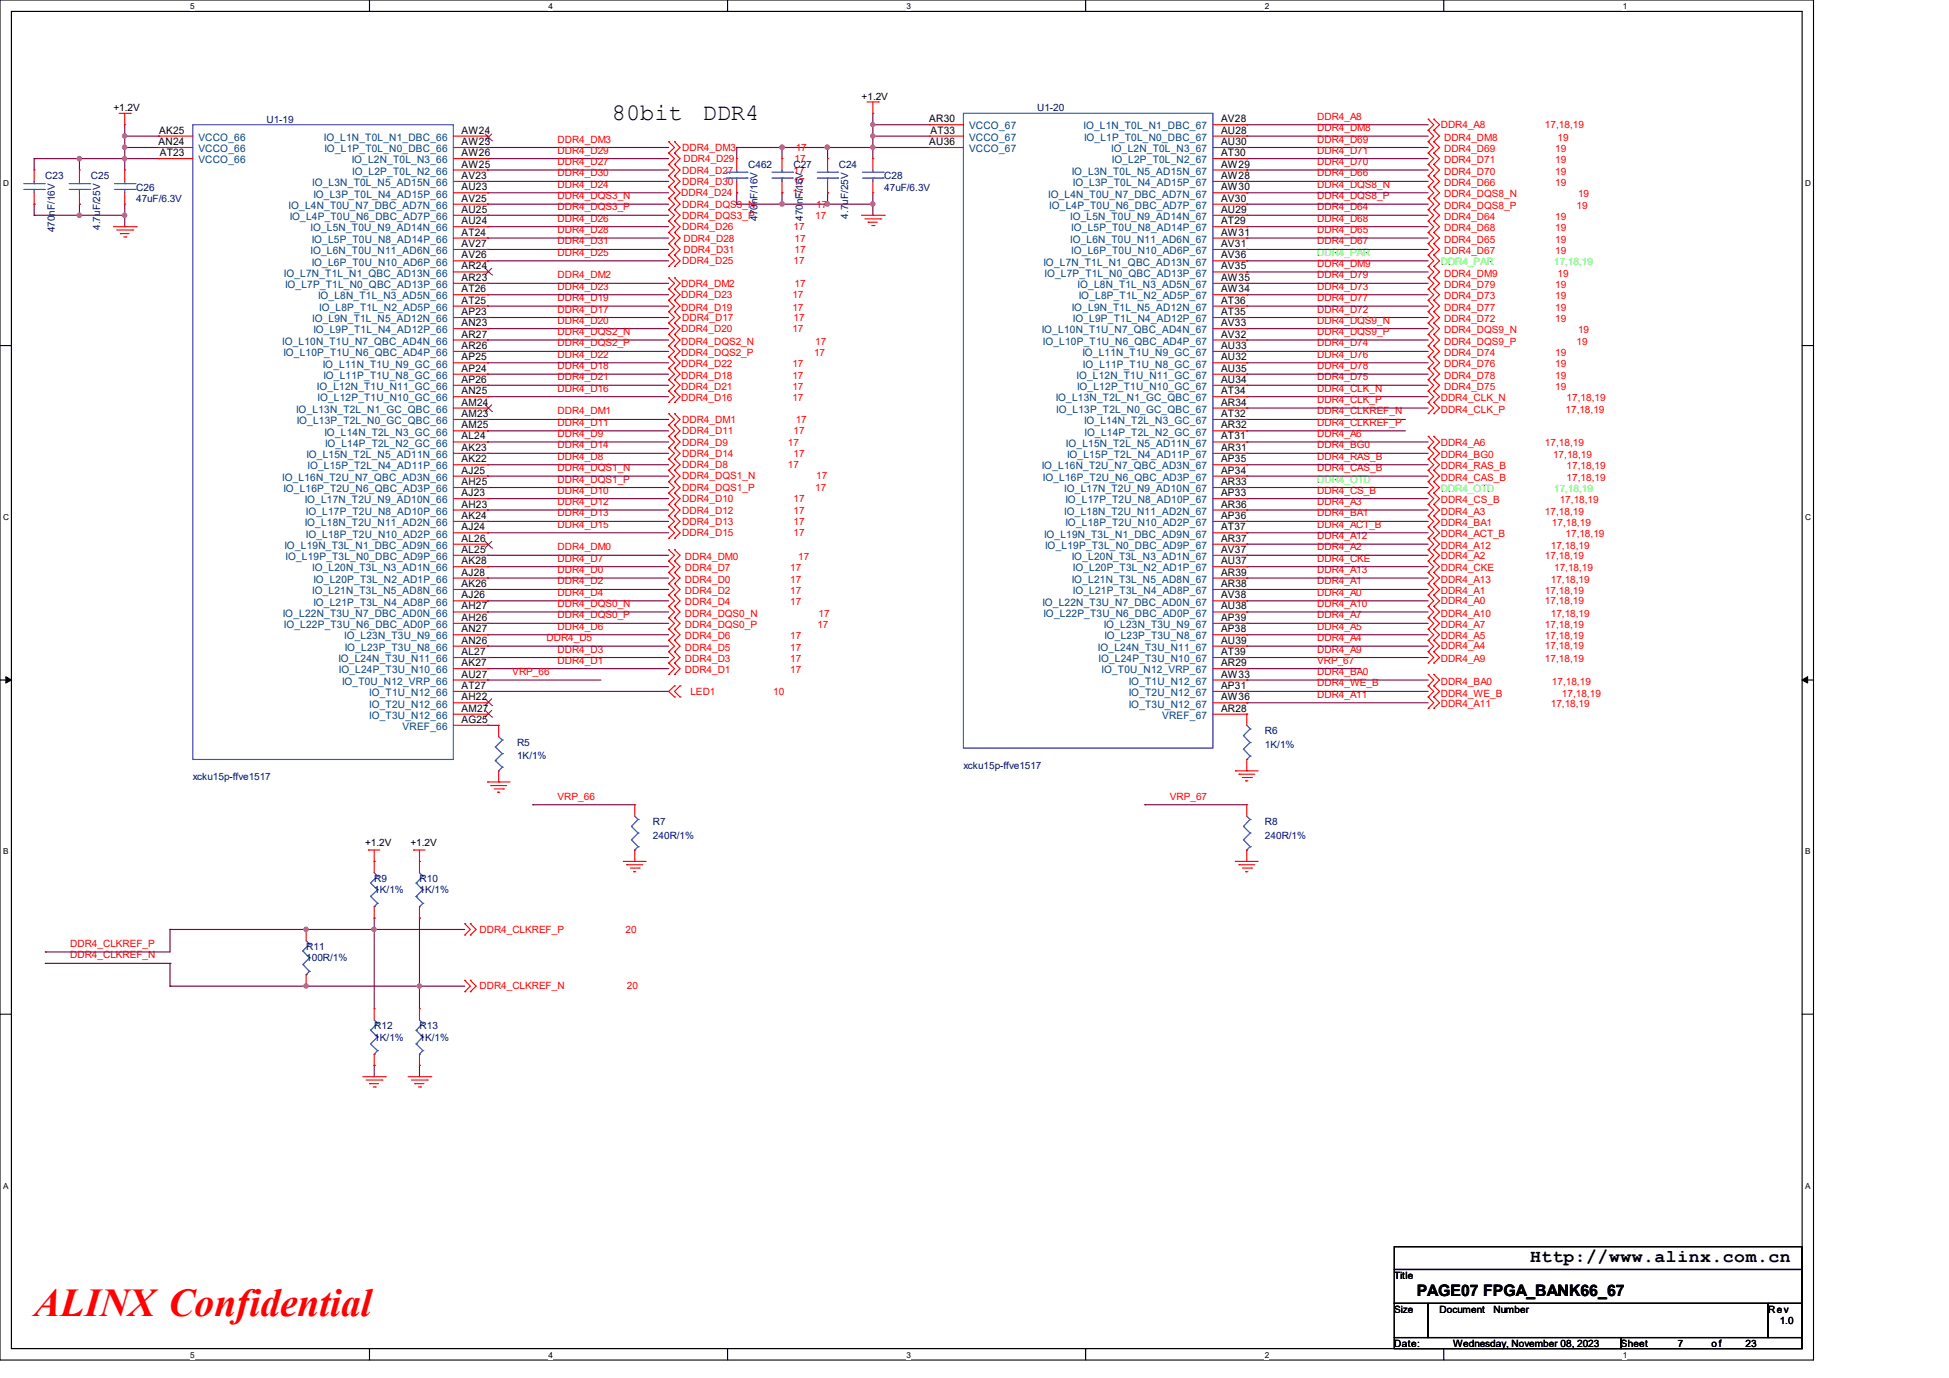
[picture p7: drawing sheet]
<svg xmlns="http://www.w3.org/2000/svg" width="297mm" height="210mm" viewBox="0 0 297 210" stroke-linecap="round" stroke-linejoin="round" font-family="sans-serif">
<defs><g id="words">
<text font-size="6" fill="#f00" x="5.2" y="200.6">ALINX Confidential</text>
<g font-size="3.6">
<text x="93.3" y="18.3">80bit</text>
<text x="107.1" y="18.3">DDR4</text>
</g>
<text font-size="2.8" x="233.2" y="192.3">Http://www.alinx.com.cn</text>
<text font-size="2.4" x="215.9" y="197.4">PAGE07 FPGA_BANK66_67</text>
<g font-size="1.6">
<text x="24.2" y="22.1">AN24</text>
<text x="24.3" y="20.4">AK25</text>
<text x="24.3" y="23.8">AT23</text>
<text x="70.3" y="20.4">AW24</text>
<text x="70.3" y="22.1">AW23</text>
<text x="70.3" y="23.8">AW26</text>
<text x="141.6" y="18.6">AR30</text>
<text x="141.6" y="22.1">AU36</text>
<text x="141.8" y="20.4">AT33</text>
<text x="186.1" y="18.6">AV28</text>
<text x="186.1" y="20.4">AU28</text>
<text x="186.1" y="22.1">AU30</text>
<text x="186.1" y="23.8">AT30</text>
<text x="70.3" y="25.5">AW25</text>
<text x="70.3" y="27.3">AV23</text>
<text x="70.3" y="29">AU23</text>
<text x="186.1" y="25.5">AW29</text>
<text x="186.1" y="27.3">AW28</text>
<text x="186.1" y="29">AW30</text>
<text x="70.3" y="30.7">AV25</text>
<text x="70.3" y="32.4">AU25</text>
<text x="70.3" y="34.2">AU24</text>
<text x="70.3" y="35.9">AT24</text>
<text x="186.1" y="30.7">AV30</text>
<text x="186.1" y="32.4">AU29</text>
<text x="186.1" y="34.2">AT29</text>
<text x="186.1" y="35.9">AW31</text>
<text x="70.3" y="37.6">AV27</text>
<text x="70.3" y="39.4">AV26</text>
<text x="70.3" y="41.1">AR24</text>
<text x="186.1" y="37.6">AV31</text>
<text x="186.1" y="39.4">AV36</text>
<text x="186.1" y="41.1">AV35</text>
<text x="70.3" y="42.8">AR23</text>
<text x="70.3" y="44.5">AT26</text>
<text x="70.3" y="46.3">AT25</text>
<text x="186.1" y="42.8">AW35</text>
<text x="186.1" y="44.5">AW34</text>
<text x="186.1" y="46.3">AT36</text>
<text x="70.3" y="51.4">AR27</text>
<text x="70.3" y="53.2">AR26</text>
<text x="70.3" y="48">AP23</text>
<text x="70.3" y="49.7">AN23</text>
<text x="186.1" y="49.7">AV33</text>
<text x="186.1" y="51.4">AV32</text>
<text x="186.1" y="53.2">AU33</text>
<text x="186.1" y="48">AT35</text>
<text x="70.3" y="54.9">AP25</text>
<text x="70.3" y="56.6">AP24</text>
<text x="70.3" y="58.3">AP26</text>
<text x="186.1" y="54.9">AU32</text>
<text x="186.1" y="56.6">AU35</text>
<text x="186.1" y="58.3">AU34</text>
<text x="70.3" y="60.1">AN25</text>
<text x="70.3" y="61.8">AM24</text>
<text x="70.3" y="63.5">AM23</text>
<text x="70.3" y="65.3">AM25</text>
<text x="186.1" y="60.1">AT34</text>
<text x="186.1" y="61.8">AR34</text>
<text x="186.1" y="63.5">AT32</text>
<text x="186.1" y="65.3">AR32</text>
<text x="70.3" y="67">AL24</text>
<text x="70.3" y="68.7">AK23</text>
<text x="70.3" y="70.4">AK22</text>
<text x="186.1" y="67">AT31</text>
<text x="186.1" y="68.7">AR31</text>
<text x="186.1" y="70.4">AP35</text>
<text x="70.3" y="72.2">AJ25</text>
<text x="70.3" y="73.9">AH25</text>
<text x="70.3" y="75.6">AJ23</text>
<text x="70.3" y="77.3">AH23</text>
<text x="186.1" y="72.2">AP34</text>
<text x="186.1" y="73.9">AR33</text>
<text x="186.1" y="75.6">AP33</text>
<text x="186.1" y="77.3">AR36</text>
<text x="70.3" y="79.1">AK24</text>
<text x="70.3" y="80.8">AJ24</text>
<text x="70.3" y="82.6">AL26</text>
<text x="186.1" y="79.1">AP36</text>
<text x="186.1" y="80.8">AT37</text>
<text x="186.1" y="82.6">AR37</text>
<text x="70.3" y="84.2">AL25</text>
<text x="70.3" y="86">AK28</text>
<text x="70.3" y="87.7">AJ28</text>
<text x="70.3" y="89.5">AK26</text>
<text x="186.1" y="84.2">AV37</text>
<text x="186.1" y="86">AU37</text>
<text x="186.1" y="87.7">AR39</text>
<text x="186.1" y="89.5">AR38</text>
<text x="70.3" y="91.2">AJ26</text>
<text x="70.3" y="92.9">AH27</text>
<text x="70.3" y="94.6">AH26</text>
<text x="186.1" y="91.2">AV38</text>
<text x="186.1" y="92.9">AU38</text>
<text x="186.1" y="94.6">AP39</text>
<text x="70.3" y="96.4">AN27</text>
<text x="70.3" y="98.1">AN26</text>
<text x="70.3" y="99.8">AL27</text>
<text x="70.3" y="101.5">AK27</text>
<text x="186.1" y="96.4">AP38</text>
<text x="186.1" y="98.1">AU39</text>
<text x="186.1" y="99.8">AT39</text>
<text x="186.1" y="101.5">AR29</text>
<text x="70.3" y="103.3">AU27</text>
<text x="70.3" y="105">AT27</text>
<text x="70.3" y="106.7">AH22</text>
<text x="186.1" y="103.3">AW33</text>
<text x="186.1" y="105">AP31</text>
<text x="186.1" y="106.7">AW36</text>
<text x="70.3" y="108.5">AM27</text>
<text x="70.3" y="110.2">AG25</text>
<text x="186.1" y="108.5">AR28</text>
</g>
<g font-size="1.6" fill="#004080">
<text x="30.2" y="21.5">VCCO_66</text>
<text x="30.2" y="23.2">VCCO_66</text>
<text x="49.4" y="21.5">IO_L1N_T0L_N1_DBC_66</text>
<text x="49.4" y="23.2">IO_L1P_T0L_N0_DBC_66</text>
<text x="147.7" y="19.7">VCCO_67</text>
<text x="147.7" y="21.5">VCCO_67</text>
<text x="147.7" y="23.2">VCCO_67</text>
<text x="165.1" y="19.7">IO_L1N_T0L_N1_DBC_67</text>
<text x="165.2" y="21.5">IO_L1P_T0L_N0_DBC_67</text>
<text x="169.3" y="23.2">IO_L2N_T0L_N3_67</text>
<text x="30.2" y="24.9">VCCO_66</text>
<text x="47.6" y="28.4">IO_L3N_T0L_N5_AD15N_66</text>
<text x="53.6" y="24.9">IO_L2N_T0L_N3_66</text>
<text x="53.7" y="26.6">IO_L2P_T0L_N2_66</text>
<text x="163.3" y="26.6">IO_L3N_T0L_N5_AD15N_67</text>
<text x="163.5" y="28.4">IO_L3P_T0L_N4_AD15P_67</text>
<text x="169.4" y="24.9">IO_L2P_T0L_N2_67</text>
<text x="44" y="31.8">IO_L4N_T0U_N7_DBC_AD7N_66</text>
<text x="44.2" y="33.5">IO_L4P_T0U_N6_DBC_AD7P_66</text>
<text x="47.3" y="35.3">IO_L5N_T0U_N9_AD14N_66</text>
<text x="47.8" y="30.1">IO_L3P_T0L_N4_AD15P_66</text>
<text x="159.7" y="30.1">IO_L4N_T0U_N7_DBC_AD7N_67</text>
<text x="159.9" y="31.8">IO_L4P_T0U_N6_DBC_AD7P_67</text>
<text x="163.1" y="33.5">IO_L5N_T0U_N9_AD14N_67</text>
<text x="163.2" y="35.3">IO_L5P_T0U_N8_AD14P_67</text>
<text x="47.3" y="38.7">IO_L6N_T0U_N11_AD6N_66</text>
<text x="47.5" y="37">IO_L5P_T0U_N8_AD14P_66</text>
<text x="47.5" y="40.5">IO_L6P_T0U_N10_AD6P_66</text>
<text x="159" y="40.5">IO_L7N_T1L_N1_QBC_AD13N_67</text>
<text x="163.1" y="37">IO_L6N_T0U_N11_AD6N_67</text>
<text x="163.2" y="38.7">IO_L6P_T0U_N10_AD6P_67</text>
<text x="43.3" y="42.2">IO_L7N_T1L_N1_QBC_AD13N_66</text>
<text x="43.4" y="43.9">IO_L7P_T1L_N0_QBC_AD13P_66</text>
<text x="48.5" y="45.6">IO_L8N_T1L_N3_AD5N_66</text>
<text x="48.6" y="47.4">IO_L8P_T1L_N2_AD5P_66</text>
<text x="159.2" y="42.2">IO_L7P_T1L_N0_QBC_AD13P_67</text>
<text x="163.3" y="47.4">IO_L9N_T1L_N5_AD12N_67</text>
<text x="164.2" y="43.9">IO_L8N_T1L_N3_AD5N_67</text>
<text x="164.4" y="45.6">IO_L8P_T1L_N2_AD5P_67</text>
<text x="43" y="52.5">IO_L10N_T1U_N7_QBC_AD4N_66</text>
<text x="47.6" y="49.1">IO_L9N_T1L_N5_AD12N_66</text>
<text x="47.8" y="50.8">IO_L9P_T1L_N4_AD12P_66</text>
<text x="158.8" y="50.8">IO_L10N_T1U_N7_QBC_AD4N_67</text>
<text x="158.9" y="52.5">IO_L10P_T1U_N6_QBC_AD4P_67</text>
<text x="163.5" y="49.1">IO_L9P_T1L_N4_AD12P_67</text>
<text x="43.2" y="54.3">IO_L10P_T1U_N6_QBC_AD4P_66</text>
<text x="48.3" y="59.4">IO_L12N_T1U_N11_GC_66</text>
<text x="49.2" y="56">IO_L11N_T1U_N9_GC_66</text>
<text x="49.3" y="57.7">IO_L11P_T1U_N8_GC_66</text>
<text x="164.1" y="57.7">IO_L12N_T1U_N11_GC_67</text>
<text x="164.1" y="59.4">IO_L12P_T1U_N10_GC_67</text>
<text x="164.9" y="54.3">IO_L11N_T1U_N9_GC_67</text>
<text x="165" y="56">IO_L11P_T1U_N8_GC_67</text>
<text x="45.1" y="62.9">IO_L13N_T2L_N1_GC_QBC_66</text>
<text x="45.2" y="64.6">IO_L13P_T2L_N0_GC_QBC_66</text>
<text x="48.4" y="61.2">IO_L12P_T1U_N10_GC_66</text>
<text x="160.9" y="61.2">IO_L13N_T2L_N1_GC_QBC_67</text>
<text x="161" y="62.9">IO_L13P_T2L_N0_GC_QBC_67</text>
<text x="165.2" y="64.6">IO_L14N_T2L_N3_GC_67</text>
<text x="46.7" y="69.8">IO_L15N_T2L_N5_AD11N_66</text>
<text x="46.9" y="71.5">IO_L15P_T2L_N4_AD11P_66</text>
<text x="49.4" y="66.4">IO_L14N_T2L_N3_GC_66</text>
<text x="49.5" y="68.1">IO_L14P_T2L_N2_GC_66</text>
<text x="158.8" y="71.5">IO_L16N_T2U_N7_QBC_AD3N_67</text>
<text x="162.4" y="68.1">IO_L15N_T2L_N5_AD11N_67</text>
<text x="162.6" y="69.8">IO_L15P_T2L_N4_AD11P_67</text>
<text x="165.3" y="66.4">IO_L14P_T2L_N2_GC_67</text>
<text x="43" y="73.3">IO_L16N_T2U_N7_QBC_AD3N_66</text>
<text x="43.2" y="75">IO_L16P_T2U_N6_QBC_AD3P_66</text>
<text x="46.4" y="76.7">IO_L17N_T2U_N9_AD10N_66</text>
<text x="158.9" y="73.3">IO_L16P_T2U_N6_QBC_AD3P_67</text>
<text x="162.2" y="75">IO_L17N_T2U_N9_AD10N_67</text>
<text x="162.4" y="76.7">IO_L17P_T2U_N8_AD10P_67</text>
<text x="43.4" y="83.7">IO_L19N_T3L_N1_DBC_AD9N_66</text>
<text x="46.4" y="80.2">IO_L18N_T2U_N11_AD2N_66</text>
<text x="46.6" y="78.4">IO_L17P_T2U_N8_AD10P_66</text>
<text x="46.6" y="81.9">IO_L18P_T2U_N10_AD2P_66</text>
<text x="159.1" y="81.9">IO_L19N_T3L_N1_DBC_AD9N_67</text>
<text x="159.3" y="83.7">IO_L19P_T3L_N0_DBC_AD9P_67</text>
<text x="162.2" y="78.4">IO_L18N_T2U_N11_AD2N_67</text>
<text x="162.4" y="80.2">IO_L18P_T2U_N10_AD2P_67</text>
<text x="43.5" y="85.3">IO_L19P_T3L_N0_DBC_AD9P_66</text>
<text x="47.6" y="87.1">IO_L20N_T3L_N3_AD1N_66</text>
<text x="47.8" y="88.8">IO_L20P_T3L_N2_AD1P_66</text>
<text x="163.3" y="85.3">IO_L20N_T3L_N3_AD1N_67</text>
<text x="163.3" y="88.8">IO_L21N_T3L_N5_AD8N_67</text>
<text x="163.5" y="87.1">IO_L20P_T3L_N2_AD1P_67</text>
<text x="43.1" y="94">IO_L22N_T3U_N7_DBC_AD0N_66</text>
<text x="43.3" y="95.7">IO_L22P_T3U_N6_DBC_AD0P_66</text>
<text x="47.6" y="90.6">IO_L21N_T3L_N5_AD8N_66</text>
<text x="47.8" y="92.3">IO_L21P_T3L_N4_AD8P_66</text>
<text x="158.8" y="92.3">IO_L22N_T3U_N7_DBC_AD0N_67</text>
<text x="159" y="94">IO_L22P_T3U_N6_DBC_AD0P_67</text>
<text x="163.5" y="90.6">IO_L21P_T3L_N4_AD8P_67</text>
<text x="168.2" y="95.7">IO_L23N_T3U_N9_67</text>
<text x="51.6" y="100.9">IO_L24N_T3U_N11_66</text>
<text x="52.5" y="97.5">IO_L23N_T3U_N9_66</text>
<text x="52.5" y="99.2">IO_L23P_T3U_N8_66</text>
<text x="167.3" y="99.2">IO_L24N_T3U_N11_67</text>
<text x="167.4" y="100.9">IO_L24P_T3U_N10_67</text>
<text x="168.3" y="97.5">IO_L23P_T3U_N8_67</text>
<text x="51.6" y="102.6">IO_L24P_T3U_N10_66</text>
<text x="52.1" y="104.4">IO_T0U_N12_VRP_66</text>
<text x="56.3" y="106.1">IO_T1U_N12_66</text>
<text x="56.3" y="107.8">IO_T2U_N12_66</text>
<text x="167.9" y="102.6">IO_T0U_N12_VRP_67</text>
<text x="172" y="104.4">IO_T1U_N12_67</text>
<text x="172" y="106.1">IO_T2U_N12_67</text>
<text x="172" y="107.8">IO_T3U_N12_67</text>
<text x="56.3" y="109.6">IO_T3U_N12_66</text>
<text x="61.3" y="111.3">VREF_66</text>
<text x="177.1" y="109.6">VREF_67</text>
</g>
<g font-size="1.5">
<text x="17.3" y="16.9">+1.2V</text>
<text x="131.3" y="15.2">+1.2V</text>
<text x="55.6" y="128.9">+1.2V</text>
<text x="62.5" y="128.9">+1.2V</text>
<text x="212.5" y="194.9">Title</text>
<text x="212.5" y="200">Size</text>
<text x="219.4" y="200">Document</text>
<text x="227.6" y="200">Number</text>
<text x="269.4" y="200">Rev</text>
<text x="271.2" y="201.8">1.0</text>
<text x="212.5" y="205.2">Date:</text>
<text x="221.5" y="205.2">Wednesday, November 08, 2023</text>
<text x="247" y="205.2">Sheet</text>
<text x="255.7" y="205.2">7</text>
<text x="260.8" y="205.2">of</text>
<text x="266" y="205.2">23</text>
</g>
<g font-size="1.5" fill="#000080">
<text x="158" y="16.9">U1-20</text>
<text x="40.6" y="18.7">U1-19</text>
<text x="6.9" y="27.3">C23</text>
<text x="13.8" y="27.3">C25</text>
<text x="20.7" y="29">C26</text>
<text x="114" y="25.6">C462</text>
<text x="120.9" y="25.6">C27</text>
<text x="127.8" y="25.6">C24</text>
<text x="134.8" y="27.3">C28</text>
<text x="134.8" y="29">47uF/6.3V</text>
<text x="8.3" y="35.4" transform="rotate(-90 8.3 35.4)">470nF/16V</text>
<text x="15.3" y="35" transform="rotate(-90 15.3 35)">4.7uF/25V</text>
<text x="20.7" y="30.8">47uF/6.3V</text>
<text x="115.4" y="33.7" transform="rotate(-90 115.4 33.7)">470nF/16V</text>
<text x="122.3" y="33.7" transform="rotate(-90 122.3 33.7)">470nF/16V</text>
<text x="129.2" y="33.3" transform="rotate(-90 129.2 33.3)">4.7uF/25V</text>
<text x="78.8" y="113.7">R5</text>
<text x="192.8" y="111.9">R6</text>
<text x="29.4" y="118.9">xcku15p-ffve1517</text>
<text x="78.8" y="115.7">1K/1%</text>
<text x="146.8" y="117.1">xcku15p-ffve1517</text>
<text x="192.8" y="114">1K/1%</text>
<text x="99.5" y="125.8">R7</text>
<text x="192.8" y="125.8">R8</text>
<text x="99.5" y="127.8">240R/1%</text>
<text x="192.8" y="127.8">240R/1%</text>
<text x="57" y="134.4">R9</text>
<text x="57" y="136.1">1K/1%</text>
<text x="63.9" y="134.4">R10</text>
<text x="63.9" y="136.1">1K/1%</text>
<text x="46.7" y="144.8">R11</text>
<text x="46.7" y="146.5">100R/1%</text>
<text x="57" y="156.8">R12</text>
<text x="57" y="158.6">1K/1%</text>
<text x="63.9" y="156.8">R13</text>
<text x="63.9" y="158.6">1K/1%</text>
</g>
<g font-size="1.5" fill="#f00">
<text x="85" y="21.7">DDR4_DM3</text>
<text x="85" y="23.4">DDR4_D29</text>
<text x="104" y="23">DDR4_DM3</text>
<text x="121.3" y="23">17</text>
<text x="200.7" y="18.2">DDR4_A8</text>
<text x="200.7" y="20">DDR4_DM8</text>
<text x="200.7" y="21.7">DDR4_D69</text>
<text x="200.7" y="23.4">DDR4_D71</text>
<text x="219.6" y="19.6">DDR4_A8</text>
<text x="220.1" y="21.4">DDR4_DM8</text>
<text x="220.1" y="23.2">DDR4_D69</text>
<text x="235.4" y="19.6">17,18,19</text>
<text x="237" y="23.2">19</text>
<text x="237.3" y="21.4">19</text>
<text x="85" y="25.1">DDR4_D27</text>
<text x="85" y="28.6">DDR4_D24</text>
<text x="85" y="26.9">DDR4_D30</text>
<text x="103.8" y="29.9">DDR4_D24</text>
<text x="104" y="26.5">DDR4_D27</text>
<text x="104" y="28.2">DDR4_D30</text>
<text x="104.1" y="24.7">DDR4_D29</text>
<text x="120.7" y="29.9">17</text>
<text x="120.9" y="26.5">17</text>
<text x="120.9" y="28.2">17</text>
<text x="121.1" y="24.7">17</text>
<text x="200.7" y="25.1">DDR4_D70</text>
<text x="200.7" y="26.9">DDR4_D66</text>
<text x="200.7" y="28.6">DDR4_DQS8_N</text>
<text x="220.1" y="26.6">DDR4_D70</text>
<text x="220.1" y="28.4">DDR4_D66</text>
<text x="220.1" y="24.9">DDR4_D71</text>
<text x="237" y="26.6">19</text>
<text x="237" y="28.4">19</text>
<text x="237" y="24.9">19</text>
<text x="85" y="33.8">DDR4_D26</text>
<text x="85" y="35.5">DDR4_D28</text>
<text x="85" y="30.4">DDR4_DQS3_N</text>
<text x="85" y="32">DDR4_DQS3_P</text>
<text x="104" y="35.1">DDR4_D26</text>
<text x="104" y="33.4">DDR4_DQS3_P</text>
<text x="104" y="31.6">DDR4_DQS3_N</text>
<text x="120.9" y="35.1">17</text>
<text x="124.2" y="33.4">17</text>
<text x="124.4" y="31.6">17</text>
<text x="200.7" y="32">DDR4_D64</text>
<text x="200.7" y="30.4">DDR4_DQS8_P</text>
<text x="200.7" y="33.8">DDR4_D68</text>
<text x="200.7" y="35.5">DDR4_D65</text>
<text x="220.1" y="33.5">DDR4_D64</text>
<text x="220.1" y="35.3">DDR4_D68</text>
<text x="220.1" y="31.8">DDR4_DQS8_P</text>
<text x="220.1" y="30.1">DDR4_DQS8_N</text>
<text x="237" y="33.5">19</text>
<text x="237" y="35.3">19</text>
<text x="240.3" y="31.8">19</text>
<text x="240.5" y="30.1">19</text>
<text x="85" y="39">DDR4_D25</text>
<text x="85" y="37.3">DDR4_D31</text>
<text x="104" y="40.3">DDR4_D25</text>
<text x="104.1" y="36.8">DDR4_D28</text>
<text x="104.1" y="38.5">DDR4_D31</text>
<text x="120.9" y="40.3">17</text>
<text x="121.1" y="36.8">17</text>
<text x="121.1" y="38.5">17</text>
<text x="200.7" y="37.3">DDR4_D67</text>
<text x="200.7" y="40.7">DDR4_DM9</text>
<text x="220.1" y="38.7">DDR4_D67</text>
<text x="220.1" y="37">DDR4_D65</text>
<text x="237" y="38.7">19</text>
<text x="237" y="37">19</text>
<text x="85" y="45.9">DDR4_D19</text>
<text x="85" y="47.6">DDR4_D17</text>
<text x="85" y="44.2">DDR4_D23</text>
<text x="85" y="42.4">DDR4_DM2</text>
<text x="103.8" y="47.3">DDR4_D19</text>
<text x="103.8" y="45.5">DDR4_D23</text>
<text x="103.8" y="43.7">DDR4_DM2</text>
<text x="120.7" y="47.3">17</text>
<text x="120.7" y="45.5">17</text>
<text x="121.1" y="43.7">17</text>
<text x="200.7" y="47.6">DDR4_D72</text>
<text x="200.7" y="44.2">DDR4_D73</text>
<text x="200.7" y="45.9">DDR4_D77</text>
<text x="200.7" y="42.4">DDR4_D79</text>
<text x="220.1" y="45.6">DDR4_D73</text>
<text x="220.1" y="47.3">DDR4_D77</text>
<text x="220.1" y="43.9">DDR4_D79</text>
<text x="220.1" y="42.2">DDR4_DM9</text>
<text x="237" y="45.6">19</text>
<text x="237" y="47.3">19</text>
<text x="237" y="43.9">19</text>
<text x="237.3" y="42.2">19</text>
<text x="85" y="49.3">DDR4_D20</text>
<text x="85" y="51.1">DDR4_DQS2_N</text>
<text x="85" y="52.8">DDR4_DQS2_P</text>
<text x="103.8" y="50.6">DDR4_D20</text>
<text x="103.8" y="52.5">DDR4_DQS2_N</text>
<text x="104" y="48.9">DDR4_D17</text>
<text x="120.7" y="50.6">17</text>
<text x="120.9" y="48.9">17</text>
<text x="124.2" y="52.5">17</text>
<text x="200.7" y="52.8">DDR4_D74</text>
<text x="200.7" y="49.3">DDR4_DQS9_N</text>
<text x="200.7" y="51.1">DDR4_DQS9_P</text>
<text x="220.1" y="49.1">DDR4_D72</text>
<text x="220.1" y="50.8">DDR4_DQS9_N</text>
<text x="220.1" y="52.5">DDR4_DQS9_P</text>
<text x="237" y="49.1">19</text>
<text x="240.3" y="52.5">19</text>
<text x="240.5" y="50.8">19</text>
<text x="85" y="56.3">DDR4_D18</text>
<text x="85" y="54.5">DDR4_D22</text>
<text x="85" y="58">DDR4_D21</text>
<text x="85" y="59.7">DDR4_D16</text>
<text x="103.8" y="57.7">DDR4_D18</text>
<text x="103.8" y="56">DDR4_D22</text>
<text x="103.8" y="59.4">DDR4_D21</text>
<text x="103.8" y="54.3">DDR4_DQS2_P</text>
<text x="120.7" y="57.7">17</text>
<text x="120.7" y="56">17</text>
<text x="120.7" y="59.4">17</text>
<text x="124" y="54.3">17</text>
<text x="200.7" y="59.7">DDR4_CLK_N</text>
<text x="200.7" y="58">DDR4_D75</text>
<text x="200.7" y="54.5">DDR4_D76</text>
<text x="200.7" y="56.3">DDR4_D78</text>
<text x="220.1" y="54.3">DDR4_D74</text>
<text x="220.1" y="59.4">DDR4_D75</text>
<text x="220.1" y="56">DDR4_D76</text>
<text x="220.1" y="57.7">DDR4_D78</text>
<text x="237" y="54.3">19</text>
<text x="237" y="59.4">19</text>
<text x="237" y="56">19</text>
<text x="237" y="57.7">19</text>
<text x="85" y="64.9">DDR4_D11</text>
<text x="85" y="63.2">DDR4_DM1</text>
<text x="103.8" y="61.2">DDR4_D16</text>
<text x="104" y="64.4">DDR4_DM1</text>
<text x="120.7" y="61.2">17</text>
<text x="121.3" y="64.4">17</text>
<text x="200.7" y="63.2">DDR4_CLKREF_N</text>
<text x="200.7" y="64.9">DDR4_CLKREF_P</text>
<text x="200.7" y="61.4">DDR4_CLK_P</text>
<text x="219.6" y="61.2">DDR4_CLK_N</text>
<text x="219.6" y="62.9">DDR4_CLK_P</text>
<text x="238.6" y="62.9">17,18,19</text>
<text x="238.7" y="61.2">17,18,19</text>
<text x="85" y="70.1">DDR4_D8</text>
<text x="85" y="68.3">DDR4_D14</text>
<text x="85" y="66.6">DDR4_D9</text>
<text x="85" y="71.8">DDR4_DQS1_N</text>
<text x="104" y="71.4">DDR4_D8</text>
<text x="104" y="66.2">DDR4_D11</text>
<text x="104" y="69.6">DDR4_D14</text>
<text x="104" y="67.9">DDR4_D9</text>
<text x="120.1" y="71.4">17</text>
<text x="120.1" y="67.9">17</text>
<text x="120.9" y="66.2">17</text>
<text x="120.9" y="69.6">17</text>
<text x="200.7" y="66.6">DDR4_A6</text>
<text x="200.7" y="71.8">DDR4_CAS_B</text>
<text x="200.7" y="70.1">DDR4_RAS_B</text>
<text x="200.7" y="68.3">DDR4_BG0</text>
<text x="219.6" y="67.9">DDR4_A6</text>
<text x="219.6" y="71.5">DDR4_RAS_B</text>
<text x="219.6" y="69.8">DDR4_BG0</text>
<text x="235.4" y="67.9">17,18,19</text>
<text x="236.7" y="69.8">17,18,19</text>
<text x="238.7" y="71.5">17,18,19</text>
<text x="85" y="75.2">DDR4_D10</text>
<text x="85" y="77">DDR4_D12</text>
<text x="85" y="73.5">DDR4_DQS1_P</text>
<text x="104" y="76.5">DDR4_D10</text>
<text x="104" y="74.8">DDR4_DQS1_P</text>
<text x="104" y="73.1">DDR4_DQS1_N</text>
<text x="120.9" y="76.5">17</text>
<text x="124.2" y="74.8">17</text>
<text x="124.4" y="73.1">17</text>
<text x="200.7" y="77">DDR4_A3</text>
<text x="200.7" y="75.2">DDR4_CS_B</text>
<text x="219.6" y="73.2">DDR4_CAS_B</text>
<text x="219.6" y="76.7">DDR4_CS_B</text>
<text x="237.7" y="76.7">17,18,19</text>
<text x="238.7" y="73.2">17,18,19</text>
<text x="85" y="83.9">DDR4_DM0</text>
<text x="85" y="78.7">DDR4_D13</text>
<text x="85" y="80.4">DDR4_D15</text>
<text x="104" y="80">DDR4_D13</text>
<text x="104" y="78.3">DDR4_D12</text>
<text x="104" y="81.7">DDR4_D15</text>
<text x="120.9" y="80">17</text>
<text x="120.9" y="78.3">17</text>
<text x="120.9" y="81.7">17</text>
<text x="200.7" y="82.2">DDR4_A12</text>
<text x="200.7" y="78.7">DDR4_BA1</text>
<text x="200.7" y="80.4">DDR4_ACT_B</text>
<text x="200.7" y="83.9">DDR4_A2</text>
<text x="219.6" y="78.4">DDR4_A3</text>
<text x="219.6" y="83.6">DDR4_A12</text>
<text x="219.6" y="80.2">DDR4_BA1</text>
<text x="219.6" y="81.9">DDR4_ACT_B</text>
<text x="235.4" y="78.4">17,18,19</text>
<text x="236.3" y="83.6">17,18,19</text>
<text x="236.5" y="80.2">17,18,19</text>
<text x="238.6" y="81.9">17,18,19</text>
<text x="85" y="85.6">DDR4_D7</text>
<text x="85" y="87.3">DDR4_D0</text>
<text x="85" y="89.1">DDR4_D2</text>
<text x="104.4" y="85.3">DDR4_DM0</text>
<text x="104.4" y="87.1">DDR4_D7</text>
<text x="104.4" y="88.8">DDR4_D0</text>
<text x="120.4" y="87.1">17</text>
<text x="120.4" y="88.8">17</text>
<text x="121.6" y="85.3">17</text>
<text x="200.7" y="89.1">DDR4_A1</text>
<text x="200.7" y="87.3">DDR4_A13</text>
<text x="200.7" y="85.6">DDR4_CKE</text>
<text x="219.6" y="85.2">DDR4_A2</text>
<text x="219.6" y="88.8">DDR4_A13</text>
<text x="219.6" y="87.1">DDR4_CKE</text>
<text x="235.4" y="85.2">17,18,19</text>
<text x="236.3" y="88.8">17,18,19</text>
<text x="236.8" y="87.1">17,18,19</text>
<text x="85" y="96">DDR4_D6</text>
<text x="85" y="90.8">DDR4_D4</text>
<text x="85" y="94.2">DDR4_DQS0_P</text>
<text x="85" y="92.5">DDR4_DQS0_N</text>
<text x="104.4" y="92.2">DDR4_D4</text>
<text x="104.4" y="90.5">DDR4_D2</text>
<text x="104.4" y="95.7">DDR4_DQS0_P</text>
<text x="104.4" y="94">DDR4_DQS0_N</text>
<text x="120.4" y="92.2">17</text>
<text x="120.4" y="90.5">17</text>
<text x="124.6" y="95.7">17</text>
<text x="124.7" y="94">17</text>
<text x="200.7" y="94.2">DDR4_A7</text>
<text x="200.7" y="96">DDR4_A5</text>
<text x="200.7" y="90.8">DDR4_A0</text>
<text x="200.7" y="92.5">DDR4_A10</text>
<text x="219.6" y="90.5">DDR4_A1</text>
<text x="219.6" y="95.7">DDR4_A7</text>
<text x="219.6" y="92.1">DDR4_A0</text>
<text x="219.6" y="94">DDR4_A10</text>
<text x="235.4" y="90.5">17,18,19</text>
<text x="235.4" y="95.7">17,18,19</text>
<text x="235.4" y="92.1">17,18,19</text>
<text x="236.3" y="94">17,18,19</text>
<text x="83.3" y="97.7">DDR4_D5</text>
<text x="85" y="101.1">DDR4_D1</text>
<text x="85" y="99.4">DDR4_D3</text>
<text x="104.4" y="99.1">DDR4_D5</text>
<text x="104.4" y="97.5">DDR4_D6</text>
<text x="104.4" y="100.9">DDR4_D3</text>
<text x="120.4" y="99.1">17</text>
<text x="120.4" y="97.5">17</text>
<text x="120.4" y="100.9">17</text>
<text x="200.7" y="99.4">DDR4_A9</text>
<text x="200.7" y="97.7">DDR4_A4</text>
<text x="200.7" y="101.1">VRP_67</text>
<text x="219.6" y="100.9">DDR4_A9</text>
<text x="219.6" y="97.5">DDR4_A5</text>
<text x="219.6" y="99">DDR4_A4</text>
<text x="235.4" y="100.9">17,18,19</text>
<text x="235.4" y="97.5">17,18,19</text>
<text x="235.4" y="99">17,18,19</text>
<text x="78.1" y="102.9">VRP_66</text>
<text x="104.4" y="102.6">DDR4_D1</text>
<text x="105.2" y="105.9">LED1</text>
<text x="117.8" y="105.9">10</text>
<text x="120.4" y="102.6">17</text>
<text x="200.7" y="106.3">DDR4_A11</text>
<text x="200.7" y="102.9">DDR4_BA0</text>
<text x="200.7" y="104.6">DDR4_WE_B</text>
<text x="219.6" y="107.8">DDR4_A11</text>
<text x="219.6" y="104.4">DDR4_BA0</text>
<text x="219.6" y="106.3">DDR4_WE_B</text>
<text x="236.3" y="107.8">17,18,19</text>
<text x="236.5" y="104.4">17,18,19</text>
<text x="238" y="106.3">17,18,19</text>
<text x="85" y="121.9">VRP_66</text>
<text x="178.3" y="121.9">VRP_67</text>
<text x="73.1" y="142.2">DDR4_CLKREF_P</text>
<text x="95.3" y="142.2">20</text>
<text x="10.7" y="146.1">DDR4_CLKREF_N</text>
<text x="10.7" y="144.3">DDR4_CLKREF_P</text>
<text x="73.1" y="150.8">DDR4_CLKREF_N</text>
<text x="95.5" y="150.8">20</text>
</g>
<g font-size="1.5" fill="#0f0">
<text x="200.7" y="39">DDR4_PAR</text>
<text x="219.6" y="40.4">DDR4_PAR</text>
<text x="236.8" y="40.4">17,18,19</text>
<text x="200.7" y="73.5">DDR4_OTD</text>
<text x="219.6" y="75">DDR4_OTD</text>
<text x="236.8" y="75">17,18,19</text>
</g>
<g font-size="1.3">
<text x="29" y="1.3">5</text>
<text x="83.6" y="1.3">4</text>
<text x="138.1" y="1.3">3</text>
<text x="192.7" y="1.3">2</text>
<text x="247.3" y="1.3">1</text>
<text x=".5" y="28.3">D</text>
<text x="275.1" y="28.3">D</text>
<text x=".5" y="79.2">C</text>
<text x="275.1" y="79.2">C</text>
<text x=".5" y="130.2">B</text>
<text x="275.1" y="130.2">B</text>
<text x=".5" y="181.1">A</text>
<text x="275.1" y="181.1">A</text>
<text x="29" y="206.9">5</text>
<text x="83.6" y="206.9">4</text>
<text x="138.1" y="206.9">3</text>
<text x="192.7" y="206.9">2</text>
<text x="247.3" y="206.9">1</text>
</g>
</g></defs>
<path d="M0 0h276.4v207.3h-276.4zM1.7 1.7h272.9v203.8h-272.9z" fill="none" stroke="#000" stroke-width=".17"/>
<g fill="#fff">
<path d="M29 .2h.7v1.4h-.7z"/>
<path d="M29 205.7h.7v1.4h-.7z"/>
</g>
<path d="M56.3 0v1.7M56.3 205.5v1.8" fill="none" stroke="#000" stroke-width=".17"/>
<g fill="#fff">
<path d="M83.6 .2h.6v1.4h-.6z"/>
<path d="M83.6 205.7h.6v1.4h-.6z"/>
</g>
<path d="M110.9 0v1.7M110.9 205.5v1.8" fill="none" stroke="#000" stroke-width=".17"/>
<g fill="#fff">
<path d="M138.1 .2h.7v1.4h-.7z"/>
<path d="M138.1 205.7h.7v1.4h-.7z"/>
</g>
<path d="M165.4 0v1.7M165.4 205.5v1.8" fill="none" stroke="#000" stroke-width=".17"/>
<g fill="#fff">
<path d="M192.7 .2h.7v1.4h-.7z"/>
<path d="M192.7 205.7h.7v1.4h-.7z"/>
</g>
<path d="M220 0v1.7M220 205.5v1.8" fill="none" stroke="#000" stroke-width=".17"/>
<g fill="#fff">
<path d="M247.3 .2h.6v1.4h-.6z"/>
<path d="M247.3 205.7h.6v1.4h-.6z"/>
<path d="M.5 27.2h.9v1.4h-.9z"/>
<path d="M275.1 27.2h.9v1.4h-.9z"/>
<path d="M.5 78.1h.9v1.4h-.9z"/>
<path d="M275.1 78.1h.9v1.4h-.9z"/>
</g>
<path d="M0 52.7h1.7M274.6 52.7h1.8" fill="none" stroke="#000" stroke-width=".17"/>
<g fill="#fff">
<path d="M.5 129.1h.8v1.4h-.8z"/>
<path d="M275.1 129.1h.8v1.4h-.8z"/>
</g>
<path d="M0 103.6h1.7M274.6 103.6h1.8" fill="none" stroke="#000" stroke-width=".17"/>
<path d="M.9 103.1l.8 .5-.8 .5zM274.6 103.6l.9-.5v1z" fill="#000" stroke="#000" stroke-width=".15"/>
<g fill="#fff">
<path d="M.5 180h.8v1.4h-.8z"/>
<path d="M275.1 180h.8v1.4h-.8z"/>
</g>
<path d="M0 154.6h1.7M274.6 154.6h1.8M212.5 190h62.1v3.5h-62.1zM212.5 193.5h62.1v5.1h-62.1zM212.5 198.6h5.1v5.2h-5.1zM217.6 198.6h51.9v5.2h-51.9zM269.5 198.6h5.1v5.2h-5.1zM212.5 203.8h34.5v1.7h-34.5zM247 203.8h27.6v1.7h-27.6z" fill="none" stroke="#000" stroke-width=".17"/>
<g fill="none" stroke="#800040" stroke-width=".17">
<path d="M19 19v6.9M133 19h.1M133 19h8.6M133 17.3v6.9M190 19h.1M190 19h27.6M5.2 24.2h.1M5.2 32.8h.1M5.2 31.1h.1M5.2 24.2h19M5.2 32.8h13.8M5.2 24.2v1.7"/>
<path d="M5.2 31.1v1.7M12.1 31.1h.1M12.1 24.2h.1M12.1 24.2v1.7M12.1 31.1v1.7M19 22.5h.1M19 20.7h.1M19 24.2h.1M19 32.8h.1M19 34.5h.1M19 22.5h5.2M19 31.1v3.4"/>
<path d="M19 20.7h5.2M24.2 24.2h.1M24.2 20.7h.1M24.2 22.5h.1M74.3 34.5h.1M74.3 22.5h.1M74.3 39.8h.1M74.3 36.3h.1M74.3 24.2h.1M74.3 38h.1M74.3 25.9h.1M74.3 29.4h.1"/>
<path d="M74.3 31.1h.1M74.3 32.8h.1M74.3 27.6h.1M74.3 34.5h27.6M74.3 22.5h27.6M74.3 39.8h27.6M74.3 36.3h27.6M74.3 24.2h27.6M74.3 38h27.6M74.3 25.9h27.6M74.3 29.4h27.6M74.3 31.1h27.6"/>
<path d="M74.3 32.8h27.6M74.3 27.6h27.6M112.3 29.4h.1M112.3 31.1h.1M112.3 22.5h.1M112.3 22.5h29.3M112.3 31.1h20.7M112.3 22.5v1.7M112.3 29.4v1.7M119.2 22.5h.1M119.2 31.1h.1M119.2 29.4h.1"/>
<path d="M119.2 22.5v1.7M119.2 29.4v1.7M126.1 29.4h.1M126.1 22.5h.1M126.1 22.5v1.7M126.1 29.4v1.7M133 20.7h.1M133 22.5h.1M133 31.1h.1M133 32.8h.1M133 20.7h8.6M133 29.4v3.4"/>
<path d="M190 39.8h.1M190 20.7h.1M190 38h.1M190 22.5h.1M190 25.9h.1M190 27.6h.1M190 24.2h.1M190 32.8h.1M190 31.1h.1M190 29.4h.1M190 34.5h.1M190 36.3h.1"/>
<path d="M190 34.5h27.6M190 22.5h27.6M190 39.8h27.6M190 36.3h27.6M190 24.2h27.6M190 38h27.6M190 25.9h27.6M190 29.4h27.6M190 31.1h27.6M190 32.8h27.6M190 27.6h27.6M190 20.7h27.6"/>
<path d="M74.3 46.7h.1M74.3 57h.1M74.3 55.3h.1M74.3 58.7h.1M74.3 50.1h.1M74.3 48.4h.1M74.3 44.9h.1M74.3 51.8h.1M74.3 43.2h.1M74.3 53.6h.1M74.3 46.7h27.6M74.3 57h27.6"/>
<path d="M74.3 55.3h27.6M74.3 58.7h27.6M74.3 50.1h27.6M74.3 48.4h27.6M74.3 44.9h27.6M74.3 51.8h27.6M74.3 43.2h27.6M74.3 53.6h27.6M190 48.4h.1M190 53.6h.1M190 44.9h.1M190 58.7h.1"/>
<path d="M190 55.3h.1M190 46.7h.1M190 57h.1M190 43.2h.1M190 50.1h.1M190 51.8h.1M190 41.4h.1M190 46.7h27.6M190 57h27.6M190 55.3h27.6M190 58.7h27.6M190 50.1h27.6"/>
<path d="M190 48.4h27.6M190 44.9h27.6M190 51.8h27.6M190 43.2h27.6M190 53.6h27.6M190 41.4h27.6M74.3 60.5h.1M74.3 76h.1M74.3 70.8h.1M74.3 65.7h.1M74.3 79.5h.1M74.3 69.1h.1"/>
<path d="M74.3 77.7h.1M74.3 63.9h.1M74.3 74.3h.1M74.3 67.4h.1M74.3 72.6h.1M74.3 60.5h27.6M74.3 76h27.6M74.3 70.8h27.6M74.3 65.7h27.6M74.3 79.5h27.6M74.3 69.1h27.6M74.3 77.7h27.6"/>
<path d="M74.3 63.9h27.6M74.3 74.3h27.6M74.3 67.4h27.6M74.3 72.6h27.6M190 77.7h.1M190 63.9h.1M190 65.7h.1M190 67.4h.1M190 72.6h.1M190 79.5h.1M190 70.8h.1M190 60.5h.1"/>
<path d="M190 62.2h.1M190 69.1h.1M190 76h.1M190 74.3h.1M190 60.5h27.6M190 76h27.6M190 70.8h27.6M190 65.7h24.2M190 79.5h27.6M190 69.1h27.6M190 77.7h27.6M190 63.9h24.2"/>
<path d="M190 74.3h27.6M190 67.4h27.6M190 72.6h27.6M190 62.2h27.6M74.3 84.6h.1M74.3 86.4h.1M74.3 96.7h.1M74.3 91.6h.1M74.3 88.1h.1M74.3 95h.1M74.3 93.3h.1M74.3 89.8h.1"/>
<path d="M74.3 81.2h.1M74.3 98.5h.1M74.3 84.6h27.6M74.3 86.4h27.6M74.3 96.7h27.6M74.3 91.6h27.6M74.3 88.1h27.6M74.3 95h27.6M74.3 93.3h27.6M74.3 89.8h27.6M74.3 81.2h27.6M74.3 98.5h27.6"/>
<path d="M190 89.8h.1M190 95h.1M190 96.7h.1M190 88.1h.1M190 82.9h.1M190 86.4h.1M190 91.6h.1M190 93.3h.1M190 98.5h.1M190 81.2h.1M190 84.6h.1M190 84.6h27.6"/>
<path d="M190 86.4h27.6M190 96.7h27.6M190 91.6h27.6M190 88.1h27.6M190 95h27.6M190 93.3h27.6M190 89.8h27.6M190 81.2h27.6M190 82.9h27.6M190 98.5h27.6M74.3 101.9h.1M74.3 100.2h.1"/>
<path d="M74.3 103.6h.1M74.3 105.4h.1M74.3 110.5h.1M74.3 101.9h27.6M74.3 100.2h27.6M74.3 103.6h17.3M74.3 105.4h27.6M74.3 110.5h1.7M190 107.1h.1M190 100.2h.1M190 103.6h.1M190 105.4h.1"/>
<path d="M190 101.9h.1M190 101.9h17.3M190 100.2h27.6M190 107.1h27.6M190 103.6h27.6M190 105.4h27.6M57 139.9h.1M57 139.9v13.8M63.9 139.9h.1M63.9 139.9v13.8M81.2 122.6h.1M81.2 122.6h15.5"/>
<path d="M174.5 122.6h.1M174.5 122.6h15.5M6.9 146.8h.1M6.9 145.1h.1M6.9 146.8h19M25.9 141.6h.1M25.9 150.3h.1M25.9 146.8h.1M25.9 141.6h44.9M25.9 150.3h44.9M25.9 141.6v3.5h-19M25.9 146.8v3.5"/>
<path d="M46.7 141.6h.1M46.7 150.3h.1M57 141.6h.1M63.9 150.3h.1M57 162.3h.1M57 162.3v1.8M63.9 162.3h.1M63.9 162.3v1.8"/>
</g>
<g fill="#f0f" stroke="#f0f" stroke-width=".17">
<circle cx="46.6" cy="141.6" r=".32"/>
<circle cx="46.6" cy="150.3" r=".32"/>
<circle cx="57" cy="141.6" r=".33"/>
<circle cx="63.9" cy="150.3" r=".32"/>
<circle cx="19" cy="20.7" r=".32"/>
<circle cx="12.1" cy="24.2" r=".33"/>
<circle cx="12.1" cy="32.8" r=".33"/>
<circle cx="19" cy="32.8" r=".33"/>
<circle cx="19" cy="22.4" r=".33"/>
<circle cx="19" cy="24.2" r=".33"/>
<circle cx="126.1" cy="31.1" r=".34"/>
<circle cx="119.2" cy="31.1" r=".34"/>
<circle cx="133" cy="22.4" r=".33"/>
<circle cx="126.1" cy="22.4" r=".34"/>
<circle cx="133" cy="31.1" r=".33"/>
<circle cx="133" cy="19" r=".32"/>
<circle cx="133" cy="20.7" r=".32"/>
<circle cx="119.2" cy="22.4" r=".34"/>
</g>
<g fill="none" stroke="#f00" stroke-width=".17">
<path d="M18.2 17.3h1.7M19 19h.1M19 17.3v1.7M19.9 17.3h.1M132.1 15.5h1.8M133 17.3h.1M133 15.5v1.8M133.9 15.5h.1M141.6 19h.1M141.6 19h5.2M184.8 19h5.2M190 19h.1"/>
<path d="M217.6 18.2h.1M217.6 19.9h.1M217.6 18.2l.9 .8-.9 .9M217.6 19.9l.9 .8-.9 .9M218.5 18.2h.1M218.5 19.9h.1M218.5 18.2l.9 .8-.9 .9M218.5 19.9l.9 .8-.9 .9M5.2 25.9h.1M5.2 31.1h.1M5.2 25.9v1.7M5.2 29.4v1.7"/>
<path d="M12.1 25.9h.1M12.1 31.1h.1M12.1 25.9v1.7M12.1 29.4v1.7M17.3 34.5h3.4M17.8 35.1h2.4M18.3 35.6h.1M18.3 35.6h1.4M18.8 36.1h.4M19 25.9h.1M19 31.1h.1M19 25.9v1.7"/>
<path d="M19 29.4v1.7M19.2 36.1h.1M20.2 35.1h.1M20.7 34.5h.1M24.2 20.7h.1M24.2 22.5h.1M24.2 24.2h.1M24.2 20.7h5.2M24.2 22.5h5.2M24.2 24.2h5.2M69.1 34.5h5.2M69.1 32.8h5.2"/>
<path d="M69.1 20.7h5.2M69.1 22.5h5.2M69.1 24.2h5.2M69.1 25.9h5.2M69.1 27.6h5.2M69.1 29.4h5.2M69.1 31.1h5.2M69.1 36.3h5.2M69.1 38h5.2M69.1 39.8h5.2M74.3 20.7h.1M74.3 22.5h.1"/>
<path d="M74.3 24.2h.1M74.3 25.9h.1M74.3 27.6h.1M74.3 29.4h.1M74.3 31.1h.1M74.3 32.8h.1M74.3 34.5h.1M74.3 36.3h.1M74.3 38h.1M74.3 39.8h.1M101.9 33.7h.1M101.9 35.4h.1"/>
<path d="M101.9 21.6h.1M101.9 23.3h.1M101.9 38.9h.1M101.9 37.1h.1M101.9 25.1h.1M101.9 26.8h.1M101.9 28.5h.1M101.9 30.2h.1M101.9 32h.1M101.9 33.7l.9 .8-.9 .9M101.9 21.6l.9 .9-.9 .8M101.9 38.9l.9 .9-.9 .8"/>
<path d="M101.9 35.4l.9 .9-.9 .8M101.9 23.3l.9 .9-.9 .9M101.9 37.1l.9 .9-.9 .9M101.9 25.1l.9 .8-.9 .9M101.9 28.5l.9 .9-.9 .8M101.9 32l.9 .8-.9 .9M101.9 30.2l.9 .9-.9 .9M101.9 26.8l.9 .8-.9 .9M102.8 33.7h.1M102.8 35.4h.1M102.8 21.6h.1M102.8 23.3h.1"/>
<path d="M102.8 38.9h.1M102.8 37.1h.1M102.8 25.1h.1M102.8 26.8h.1M102.8 28.5h.1M102.8 30.2h.1M102.8 32h.1M102.8 33.7l.8 .8-.8 .9M102.8 21.6l.8 .9-.8 .8M102.8 38.9l.8 .9-.8 .8M102.8 35.4l.8 .9-.8 .8M102.8 23.3l.8 .9-.8 .9"/>
<path d="M102.8 37.1l.8 .9-.8 .9M102.8 25.1l.8 .8-.8 .9M102.8 28.5l.8 .9-.8 .8M102.8 32l.8 .8-.8 .9M102.8 30.2l.8 .9-.8 .9M102.8 26.8l.8 .8-.8 .9M112.3 24.2h.1M112.3 29.4h.1M112.3 24.2v1.7M112.3 27.6v1.8M119.2 24.2h.1M119.2 29.4h.1"/>
<path d="M119.2 24.2v1.7M119.2 27.6v1.8M126.1 24.2h.1M126.1 29.4h.1M126.1 24.2v1.7M126.1 27.6v1.8M131.3 32.8h3.4M131.8 33.4h2.4M132.3 33.9h.1M132.3 33.9h1.4M132.8 34.4h.4M133 24.2h.1"/>
<path d="M133 29.4h.1M133 24.2v1.7M133 27.6v1.8M133.2 34.4h.1M134.2 33.4h.1M134.7 32.8h.1M141.6 20.7h.1M141.6 22.5h.1M141.6 20.7h5.2M141.6 22.5h5.2M184.8 34.5h5.2M184.8 32.8h5.2"/>
<path d="M184.8 20.7h5.2M184.8 22.5h5.2M184.8 24.2h5.2M184.8 25.9h5.2M184.8 27.6h5.2M184.8 29.4h5.2M184.8 31.1h5.2M184.8 36.3h5.2M184.8 38h5.2M184.8 39.8h5.2M190 20.7h.1M190 22.5h.1"/>
<path d="M190 24.2h.1M190 25.9h.1M190 27.6h.1M190 29.4h.1M190 31.1h.1M190 32.8h.1M190 34.5h.1M190 36.3h.1M190 38h.1M190 39.8h.1M217.6 38.9h.1M217.6 21.6h.1"/>
<path d="M217.6 37.1h.1M217.6 35.4h.1M217.6 23.3h.1M217.6 25.1h.1M217.6 26.8h.1M217.6 28.5h.1M217.6 32h.1M217.6 33.7h.1M217.6 30.2h.1M217.6 38.9l.9 .9-.9 .8M217.6 37.1l.9 .9-.9 .9M217.6 35.4l.9 .9-.9 .8"/>
<path d="M217.6 21.6l.9 .9-.9 .8M217.6 25.1l.9 .8-.9 .9M217.6 26.8l.9 .8-.9 .9M217.6 23.3l.9 .9-.9 .9M217.6 32l.9 .8-.9 .9M217.6 33.7l.9 .8-.9 .9M217.6 30.2l.9 .9-.9 .9M217.6 28.5l.9 .9-.9 .8M218.5 38.9h.1M218.5 21.6h.1M218.5 37.1h.1M218.5 35.4h.1"/>
<path d="M218.5 23.3h.1M218.5 25.1h.1M218.5 26.8h.1M218.5 28.5h.1M218.5 32h.1M218.5 33.7h.1M218.5 30.2h.1M218.5 38.9l.9 .9-.9 .8M218.5 37.1l.9 .9-.9 .9M218.5 35.4l.9 .9-.9 .8M218.5 21.6l.9 .9-.9 .8M218.5 25.1l.9 .8-.9 .9"/>
<path d="M218.5 26.8l.9 .8-.9 .9M218.5 23.3l.9 .9-.9 .9M218.5 32l.9 .8-.9 .9M218.5 33.7l.9 .8-.9 .9M218.5 30.2l.9 .9-.9 .9M218.5 28.5l.9 .9-.9 .8M69.1 50.1h5.2M69.1 51.8h5.2M69.1 53.6h5.2M69.1 55.3h5.2M69.1 57h5.2M69.1 58.7h5.2"/>
<path d="M69.1 41.4h5.2M69.1 43.2h5.2M69.1 44.9h5.2M69.1 46.7h5.2M69.1 48.4h5.2M74.3 51.8h.1M74.3 53.6h.1M74.3 55.3h.1M74.3 57h.1M74.3 58.7h.1M74.3 41.4h.1M74.3 43.2h.1"/>
<path d="M74.3 44.9h.1M74.3 46.7h.1M74.3 48.4h.1M74.3 50.1h.1M101.9 40.6h.1M101.9 45.8h.1M101.9 47.5h.1M101.9 56.1h.1M101.9 57.9h.1M101.9 54.4h.1M101.9 59.6h.1M101.9 49.2h.1"/>
<path d="M101.9 51h.1M101.9 44.1h.1M101.9 52.7h.1M101.9 42.3h.1M101.9 45.8l.9 .9-.9 .8M101.9 56.1l.9 .9-.9 .9M101.9 54.4l.9 .9-.9 .8M101.9 57.9l.9 .8-.9 .9M101.9 49.2l.9 .9-.9 .9M101.9 47.5l.9 .9-.9 .8M101.9 59.6l.9 .9-.9 .8M101.9 44.1l.9 .8-.9 .9"/>
<path d="M101.9 51l.9 .8-.9 .9M101.9 52.7l.9 .9-.9 .8M101.9 42.3l.9 .9-.9 .9M102.8 40.6h.1M102.8 45.8h.1M102.8 47.5h.1M102.8 56.1h.1M102.8 57.9h.1M102.8 54.4h.1M102.8 59.6h.1M102.8 49.2h.1M102.8 51h.1"/>
<path d="M102.8 44.1h.1M102.8 52.7h.1M102.8 42.3h.1M102.8 45.8l.8 .9-.8 .8M102.8 56.1l.8 .9-.8 .9M102.8 54.4l.8 .9-.8 .8M102.8 57.9l.8 .8-.8 .9M102.8 49.2l.8 .9-.8 .9M102.8 47.5l.8 .9-.8 .8M102.8 59.6l.8 .9-.8 .8M102.8 44.1l.8 .8-.8 .9M102.8 51l.8 .8-.8 .9"/>
<path d="M102.8 52.7l.8 .9-.8 .8M102.8 42.3l.8 .9-.8 .9M184.8 50.1h5.2M184.8 51.8h5.2M184.8 53.6h5.2M184.8 55.3h5.2M184.8 57h5.2M184.8 58.7h5.2M184.8 41.4h5.2M184.8 43.2h5.2M184.8 44.9h5.2M184.8 46.7h5.2"/>
<path d="M184.8 48.4h5.2M190 50.1h.1M190 51.8h.1M190 53.6h.1M190 55.3h.1M190 57h.1M190 58.7h.1M190 41.4h.1M190 43.2h.1M190 44.9h.1M190 46.7h.1M190 48.4h.1"/>
<path d="M217.6 40.6h.1M217.6 59.6h.1M217.6 47.5h.1M217.6 49.2h.1M217.6 44.1h.1M217.6 45.8h.1M217.6 52.7h.1M217.6 54.4h.1M217.6 57.9h.1M217.6 56.1h.1M217.6 42.3h.1M217.6 51h.1"/>
<path d="M217.6 59.6l.9 .9-.9 .8M217.6 47.5l.9 .9-.9 .8M217.6 44.1l.9 .8-.9 .9M217.6 52.7l.9 .9-.9 .8M217.6 57.9l.9 .8-.9 .9M217.6 54.4l.9 .9-.9 .8M217.6 45.8l.9 .9-.9 .8M217.6 56.1l.9 .9-.9 .9M217.6 42.3l.9 .9-.9 .9M217.6 49.2l.9 .9-.9 .9M217.6 51l.9 .8-.9 .9M217.6 40.6l.9 .8-.9 .9"/>
<path d="M218.5 40.6h.1M218.5 59.6h.1M218.5 47.5h.1M218.5 49.2h.1M218.5 44.1h.1M218.5 45.8h.1M218.5 52.7h.1M218.5 54.4h.1M218.5 57.9h.1M218.5 56.1h.1M218.5 42.3h.1M218.5 51h.1"/>
<path d="M218.5 59.6l.9 .9-.9 .8M218.5 47.5l.9 .9-.9 .8M218.5 44.1l.9 .8-.9 .9M218.5 52.7l.9 .9-.9 .8M218.5 57.9l.9 .8-.9 .9M218.5 54.4l.9 .9-.9 .8M218.5 45.8l.9 .9-.9 .8M218.5 56.1l.9 .9-.9 .9M218.5 42.3l.9 .9-.9 .9M218.5 49.2l.9 .9-.9 .9M218.5 51l.9 .8-.9 .9M218.5 40.6l.9 .8-.9 .9"/>
<path d="M69.1 60.5h5.2M69.1 62.2h5.2M69.1 63.9h5.2M69.1 65.7h5.2M69.1 67.4h5.2M69.1 69.1h5.2M69.1 70.8h5.2M69.1 72.6h5.2M69.1 74.3h5.2M69.1 76h5.2M69.1 77.7h5.2M69.1 79.5h5.2"/>
<path d="M74.3 60.5h.1M74.3 62.2h.1M74.3 63.9h.1M74.3 65.7h.1M74.3 67.4h.1M74.3 69.1h.1M74.3 70.8h.1M74.3 72.6h.1M74.3 74.3h.1M74.3 76h.1M74.3 77.7h.1M74.3 79.5h.1"/>
<path d="M101.9 61.3h.1M101.9 75.1h.1M101.9 76.9h.1M101.9 70h.1M101.9 71.7h.1M101.9 64.8h.1M101.9 66.5h.1M101.9 78.6h.1M101.9 68.2h.1M101.9 73.4h.1M101.9 63h.1M101.9 75.1l.9 .9-.9 .9"/>
<path d="M101.9 70l.9 .8-.9 .9M101.9 64.8l.9 .9-.9 .8M101.9 78.6l.9 .9-.9 .8M101.9 68.2l.9 .9-.9 .9M101.9 76.9l.9 .8-.9 .9M101.9 66.5l.9 .9-.9 .8M101.9 73.4l.9 .9-.9 .8M101.9 71.7l.9 .9-.9 .8M101.9 63l.9 .9-.9 .9M102.8 61.3h.1M102.8 75.1h.1M102.8 76.9h.1"/>
<path d="M102.8 70h.1M102.8 71.7h.1M102.8 64.8h.1M102.8 66.5h.1M102.8 78.6h.1M102.8 68.2h.1M102.8 73.4h.1M102.8 63h.1M102.8 75.1l.8 .9-.8 .9M102.8 70l.8 .8-.8 .9M102.8 64.8l.8 .9-.8 .8M102.8 78.6l.8 .9-.8 .8"/>
<path d="M102.8 68.2l.8 .9-.8 .9M102.8 76.9l.8 .8-.8 .9M102.8 66.5l.8 .9-.8 .8M102.8 73.4l.8 .9-.8 .8M102.8 71.7l.8 .9-.8 .8M102.8 63l.8 .9-.8 .9M184.8 60.5h5.2M184.8 62.2h5.2M184.8 63.9h5.2M184.8 65.7h5.2M184.8 67.4h5.2M184.8 69.1h5.2"/>
<path d="M184.8 70.8h5.2M184.8 72.6h5.2M184.8 74.3h5.2M184.8 76h5.2M184.8 77.7h5.2M184.8 79.5h5.2M190 60.5h.1M190 62.2h.1M190 63.9h.1M190 65.7h.1M190 67.4h.1M190 69.1h.1"/>
<path d="M190 70.8h.1M190 72.6h.1M190 74.3h.1M190 76h.1M190 77.7h.1M190 79.5h.1M217.6 76.9h.1M217.6 78.6h.1M217.6 66.5h.1M217.6 68.2h.1M217.6 71.7h.1M217.6 73.4h.1"/>
<path d="M217.6 70h.1M217.6 61.3h.1M217.6 63h.1M217.6 75.1h.1M217.6 76.9l.9 .8-.9 .9M217.6 66.5l.9 .9-.9 .8M217.6 71.7l.9 .9-.9 .8M217.6 78.6l.9 .9-.9 .8M217.6 70l.9 .8-.9 .9M217.6 61.3l.9 .9-.9 .8M217.6 68.2l.9 .9-.9 .9M217.6 75.1l.9 .9-.9 .9"/>
<path d="M217.6 73.4l.9 .9-.9 .8M218.5 76.9h.1M218.5 78.6h.1M218.5 66.5h.1M218.5 68.2h.1M218.5 71.7h.1M218.5 73.4h.1M218.5 70h.1M218.5 61.3h.1M218.5 63h.1M218.5 75.1h.1M218.5 76.9l.9 .8-.9 .9"/>
<path d="M218.5 66.5l.9 .9-.9 .8M218.5 71.7l.9 .9-.9 .8M218.5 78.6l.9 .9-.9 .8M218.5 70l.9 .8-.9 .9M218.5 61.3l.9 .9-.9 .8M218.5 68.2l.9 .9-.9 .9M218.5 75.1l.9 .9-.9 .9M218.5 73.4l.9 .9-.9 .8M69.1 81.2h5.2M69.1 82.9h5.2M69.1 84.6h5.2M69.1 86.4h5.2"/>
<path d="M69.1 88.1h5.2M69.1 89.8h5.2M69.1 91.6h5.2M69.1 93.3h5.2M69.1 95h5.2M69.1 96.7h5.2M69.1 98.5h5.2M74.3 81.2h.1M74.3 82.9h.1M74.3 84.6h.1M74.3 86.4h.1M74.3 88.1h.1"/>
<path d="M74.3 89.8h.1M74.3 91.6h.1M74.3 93.3h.1M74.3 95h.1M74.3 96.7h.1M74.3 98.5h.1M101.9 83.8h.1M101.9 85.5h.1M101.9 87.2h.1M101.9 97.6h.1M101.9 99.3h.1M101.9 95.9h.1"/>
<path d="M101.9 90.7h.1M101.9 92.4h.1M101.9 80.3h.1M101.9 88.9h.1M101.9 94.1h.1M101.9 82h.1M101.9 83.8l.9 .8-.9 .9M101.9 85.5l.9 .9-.9 .8M101.9 97.6l.9 .9-.9 .8M101.9 95.9l.9 .8-.9 .9M101.9 99.3l.9 .9-.9 .8M101.9 90.7l.9 .9-.9 .8"/>
<path d="M101.9 87.2l.9 .9-.9 .8M101.9 88.9l.9 .9-.9 .9M101.9 94.1l.9 .9-.9 .9M101.9 92.4l.9 .9-.9 .8M101.9 80.3l.9 .9-.9 .8M102.8 83.8h.1M102.8 85.5h.1M102.8 87.2h.1M102.8 97.6h.1M102.8 99.3h.1M102.8 95.9h.1M102.8 90.7h.1"/>
<path d="M102.8 92.4h.1M102.8 80.3h.1M102.8 88.9h.1M102.8 94.1h.1M102.8 82h.1M102.8 83.8l.8 .8-.8 .9M102.8 85.5l.8 .9-.8 .8M102.8 97.6l.8 .9-.8 .8M102.8 95.9l.8 .8-.8 .9M102.8 99.3l.8 .9-.8 .8M102.8 90.7l.8 .9-.8 .8M102.8 87.2l.8 .9-.8 .8"/>
<path d="M102.8 88.9l.8 .9-.8 .9M102.8 94.1l.8 .9-.8 .9M102.8 92.4l.8 .9-.8 .8M102.8 80.3l.8 .9-.8 .8M184.8 81.2h5.2M184.8 82.9h5.2M184.8 84.6h5.2M184.8 86.4h5.2M184.8 88.1h5.2M184.8 89.8h5.2M184.8 91.6h5.2M184.8 93.3h5.2"/>
<path d="M184.8 95h5.2M184.8 96.7h5.2M184.8 98.5h5.2M190 81.2h.1M190 82.9h.1M190 84.6h.1M190 86.4h.1M190 88.1h.1M190 89.8h.1M190 91.6h.1M190 93.3h.1M190 95h.1"/>
<path d="M190 96.7h.1M190 98.5h.1M217.6 88.9h.1M217.6 90.7h.1M217.6 83.8h.1M217.6 85.5h.1M217.6 99.3h.1M217.6 94.1h.1M217.6 95.9h.1M217.6 97.6h.1M217.6 87.2h.1M217.6 82h.1"/>
<path d="M217.6 80.3h.1M217.6 92.4h.1M217.6 88.9l.9 .9-.9 .9M217.6 83.8l.9 .8-.9 .9M217.6 99.3l.9 .9-.9 .8M217.6 94.1l.9 .9-.9 .9M217.6 95.9l.9 .8-.9 .9M217.6 87.2l.9 .9-.9 .8M217.6 82l.9 .9-.9 .9M217.6 85.5l.9 .9-.9 .8M217.6 90.7l.9 .9-.9 .8M217.6 92.4l.9 .9-.9 .8"/>
<path d="M217.6 97.6l.9 .9-.9 .8M217.6 80.3l.9 .9-.9 .8M218.5 88.9h.1M218.5 90.7h.1M218.5 83.8h.1M218.5 85.5h.1M218.5 99.3h.1M218.5 94.1h.1M218.5 95.9h.1M218.5 97.6h.1M218.5 87.2h.1M218.5 82h.1"/>
<path d="M218.5 80.3h.1M218.5 92.4h.1M218.5 88.9l.9 .9-.9 .9M218.5 83.8l.9 .8-.9 .9M218.5 99.3l.9 .9-.9 .8M218.5 94.1l.9 .9-.9 .9M218.5 95.9l.9 .8-.9 .9M218.5 87.2l.9 .9-.9 .8M218.5 82l.9 .9-.9 .9M218.5 85.5l.9 .9-.9 .8M218.5 90.7l.9 .9-.9 .8M218.5 92.4l.9 .9-.9 .8"/>
<path d="M218.5 97.6l.9 .9-.9 .8M218.5 80.3l.9 .9-.9 .8M69.1 100.2h5.2M69.1 101.9h5.2M69.1 103.6h5.2M69.1 105.4h5.2M69.1 107.1h5.2M69.1 108.8h5.2M69.1 110.5h5.2M74.3 119.2h.1M74.3 100.2h.1M74.3 101.9h.1"/>
<path d="M74.3 103.6h.1M74.3 105.4h.1M74.3 107.1h.1M74.3 108.8h.1M74.3 110.5h.1M74.3 119.2h3.4M74.8 119.7h.1M74.8 119.7h2.4M76 110.5h.1M76 119.2h.1M76 110.5v1.8M76 117.5v1.7"/>
<path d="M101.9 101h.1M101.9 102.8h.1M101.9 101l.9 .9-.9 .9M102.8 101h.1M102.8 102.8h.1M102.8 104.5h.1M102.8 106.2h.1M102.8 101l.8 .9-.8 .9M102.8 104.5l-.9 .9 .9 .8M103.6 106.2h.1M103.6 104.5h.1M103.6 104.5l-.8 .9 .8 .8"/>
<path d="M184.8 100.2h5.2M184.8 101.9h5.2M184.8 103.6h5.2M184.8 105.4h5.2M184.8 107.1h5.2M184.8 108.8h5.2M188.3 117.5h.1M188.3 117.5h3.4M188.8 118h.1M188.8 118h2.4M189.3 118.5h1.4M189.8 119h.1"/>
<path d="M189.8 119h.4M190 108.8h.1M190 117.5h.1M190 100.2h.1M190 101.9h.1M190 103.6h.1M190 105.4h.1M190 107.1h.1M190 108.8v1.7M190 115.7v1.8M190.7 118.5h.1M217.6 106.2h.1"/>
<path d="M217.6 107.9h.1M217.6 101h.1M217.6 102.8h.1M217.6 104.5h.1M217.6 106.2l.9 .9-.9 .8M217.6 102.8l.9 .8-.9 .9M217.6 104.5l.9 .9-.9 .8M218.5 106.2h.1M218.5 107.9h.1M218.5 101h.1M218.5 102.8h.1M218.5 104.5h.1"/>
<path d="M218.5 106.2l.9 .9-.9 .8M218.5 102.8l.9 .8-.9 .9M218.5 104.5l.9 .9-.9 .8M56.1 129.5h.1M56.1 129.5h1.8M57 131.3h.1M57 139.9h.1M57 129.5v3.5M57 138.2v1.7M63 129.5h.1M63 129.5h1.8M63.9 131.3h.1"/>
<path d="M63.9 139.9h.1M63.9 129.5v3.5M63.9 138.2v1.7M75.3 120.2h1.4M75.8 120.7h.1M75.8 120.7h.4M76.7 120.2h.1M95 131.3h.1M95 131.3h3.5M95.5 131.8h.1M95.5 131.8h2.5M96.1 132.3h1.3"/>
<path d="M96.6 132.8h.1M96.6 132.8h.3M96.7 122.6h.1M96.7 131.3h.1M96.7 122.6v1.8M96.7 129.5v1.8M97.4 132.3h.1M188.3 131.3h.1M188.3 131.3h3.4M188.8 131.8h.1M188.8 131.8h2.4M189.3 132.3h1.4"/>
<path d="M189.8 132.8h.1M189.8 132.8h.4M190 122.6h.1M190 131.3h.1M190 122.6v1.8M190 129.5v1.8M190.7 132.3h.1M46.7 141.6h.1M46.7 150.3h.1M46.7 141.6v1.8M46.7 148.5v1.8M57 153.7h.1"/>
<path d="M57 153.7v1.7M63.9 153.7h.1M63.9 153.7v1.7M70.8 140.8h.1M70.8 142.5h.1M70.8 149.4h.1M70.8 151.1h.1M70.8 140.8l.9 .8-.9 .9M70.8 149.4l.9 .9-.9 .8M71.7 140.8h.1M71.7 142.5h.1M71.7 149.4h.1"/>
<path d="M71.7 151.1h.1M71.7 140.8l.9 .8-.9 .9M71.7 149.4l.9 .9-.9 .8M55.3 164.1h3.4M55.8 164.6h2.4M56.3 165.1h.1M56.3 165.1h1.4M56.9 165.7h.3M57 162.3h.1M57 160.7v1.6M57.2 165.7h.1M58.2 164.6h.1"/>
<path d="M58.7 164.1h.1M62.2 164.1h3.5M62.7 164.6h2.4M63.2 165.1h.1M63.2 165.1h1.4M63.8 165.7h.3M63.9 162.3h.1M63.9 160.7v1.6M64.1 165.7h.1M65.1 164.6h.1M65.7 164.1h.1"/>
</g>
<g fill="none" stroke="#00f" stroke-width=".17">
<path d="M29.4 19h39.7v96.7h-39.7zM146.8 17.3h38v96.7h-38zM3.6 28.9h3.1M3.6 28h3.1M5.2 28h.1M5.2 28.9h.1M5.2 27.6v.4M5.2 28.9v.5M6.7 28.9h.1M6.7 28h.1M10.5 28.9h3.2M10.5 28h3.2"/>
<path d="M12.1 28h.1M12.1 28.9h.1M12.1 27.6v.4M12.1 28.9v.5M13.7 28.9h.1M13.7 28h.1M17.4 28.9h3.2M17.4 28h3.2M19 28h.1M19 28.9h.1M19 27.6v.4M19 28.9v.5"/>
<path d="M20.6 28.9h.1M20.6 28h.1M110.7 27.1h3.1M110.7 26.2h3.1M112.3 26.2h.1M112.3 27.1h.1M112.3 25.9v.3M112.3 27.1v.5M113.8 27.1h.1M113.8 26.2h.1M117.6 27.1h3.1M117.6 26.2h3.1"/>
<path d="M119.2 26.2h.1M119.2 27.1h.1M119.2 25.9v.3M119.2 27.1v.5M120.7 27.1h.1M120.7 26.2h.1M124.5 27.1h3.1M124.5 26.2h3.1M126.1 26.2h.1M126.1 27.1h.1M126.1 25.9v.3M126.1 27.1v.5"/>
<path d="M127.6 27.1h.1M127.6 26.2h.1M131.4 27.1h3.2M131.4 26.2h3.2M133 26.2h.1M133 27.1h.1M133 25.9v.3M133 27.1v.5M134.6 27.1h.1M134.6 26.2h.1M75.5 113.8h.1M75.5 115.9h.1"/>
<path d="M75.5 113.8l1 1.1M75.5 115.9l1 1M76 117.5h.1M76 112.3l.5 .5M76.5 112.8h.1M76.5 114.9h.1M76.5 116.9h.1M76.5 112.8l-1 1M76.5 114.9l-1 1M76.5 116.9l-.5 .6M189.5 112.1h.1M189.5 114.2h.1"/>
<path d="M189.5 112.1l1 1.1M189.5 114.2l1 1M190 115.7h.1M190 110.5l.5 .6M190.5 111.1h.1M190.5 113.2h.1M190.5 115.2h.1M190.5 111.1l-1 1M190.5 113.2l-1 1M190.5 115.2l-.5 .5M56.5 134.6h.1M56.5 136.6h.1"/>
<path d="M56.5 134.6l1 1M56.5 136.6l1 1.1M57 138.2h.1M57 133l.5 .5M57.5 133.5h.1M57.5 135.6h.1M57.5 137.7h.1M57.5 133.5l-1 1.1M57.5 137.7l-.5 .5M57.5 135.6l-1 1M63.4 134.6h.1M63.4 136.6h.1"/>
<path d="M63.4 134.6l1 1M63.4 136.6l1 1.1M63.9 138.2h.1M63.9 133l.5 .5M64.4 133.5h.1M64.4 135.6h.1M64.4 137.7h.1M64.4 133.5l-1 1.1M64.4 135.6l-1 1M64.4 137.7l-.5 .5M96.2 125.9h.1M96.2 128h.1"/>
<path d="M96.2 125.9l1 1.1M96.2 128l1 1M96.7 129.5h.1M96.7 124.4l.5 .5M97.2 124.9h.1M97.2 127h.1M97.2 129h.1M97.2 124.9l-1 1M97.2 127l-1 1M97.2 129l-.5 .5M189.5 125.9h.1M189.5 128h.1"/>
<path d="M189.5 125.9l1 1.1M189.5 128l1 1M190 129.5h.1M190 124.4l.5 .5M190.5 124.9h.1M190.5 127h.1M190.5 129h.1M190.5 124.9l-1 1M190.5 127l-1 1M190.5 129l-.5 .5M46.1 144.9h.1M46.1 147h.1"/>
<path d="M46.1 144.9l1.1 1.1M46.1 147l1.1 1M46.7 148.5h.1M46.7 143.4l.5 .5M47.2 143.9h.1M47.2 146h.1M47.2 148h.1M47.2 143.9l-1.1 1M47.2 146l-1.1 1M47.2 148l-.5 .5M56.5 157h.1M56.5 159.1h.1"/>
<path d="M56.5 157l1 1M56.5 159.1l1 1M57 155.4l.5 .6M57.5 156h.1M57.5 158h.1M57.5 156l-1 1M57.5 158l-1 1.1M63.4 157h.1M63.4 159.1h.1M63.4 157l1 1M63.4 159.1l1 1M63.9 155.4l.5 .6"/>
<path d="M64.4 156h.1M64.4 158h.1M64.4 156l-1 1M64.4 158l-1 1.1M57 160.7h.1M57.5 160.1h.1M57.5 160.1l-.5 .6M63.9 160.7h.1M64.4 160.1h.1M64.4 160.1l-.5 .6"/>
</g>
<g fill="none" stroke="#804000" stroke-width=".15">
<path d="M73.9 21.4h.1M73.9 20.4l1.1 1M75 21.4h.1M75 20.4l-1.1 1M73.9 41.9h.1M73.9 40.8l1.1 1.1M75 41.9h.1M75 40.8l-1.1 1.1M73.9 62.7h.1M73.9 61.7l1.1 1M75 62.7h.1M75 61.7l-1.1 1"/>
<path d="M73.9 83.5h.1M73.9 82.5l1.1 1M75 83.5h.1M75 82.5l-1.1 1M73.9 107.5h.1M73.9 109.3h.1M73.9 106.5l1.1 1M73.9 108.2l1.1 1.1M75 107.5h.1M75 109.3h.1M75 106.5l-1.1 1M75 108.2l-1.1 1.1"/>
</g>
<use href="#words"/>
</svg>
